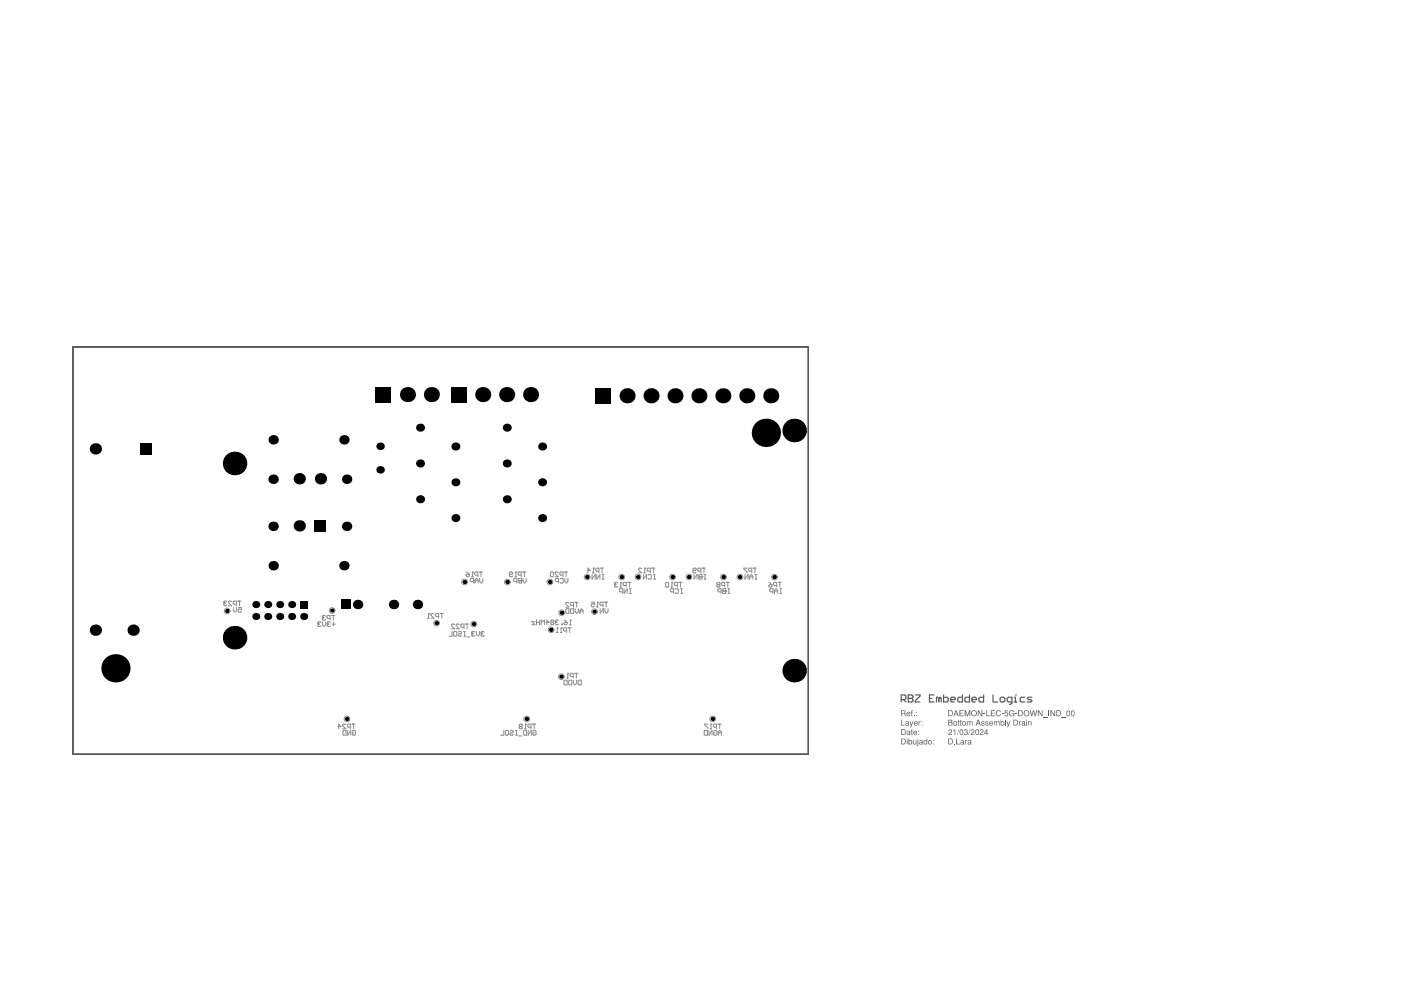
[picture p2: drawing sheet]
<svg xmlns="http://www.w3.org/2000/svg" width="297mm" height="210mm" viewBox="0 0 297 210" stroke-linecap="round" stroke-linejoin="round" font-family="sans-serif">
<g fill="none" stroke="#5a5a5a" stroke-width=".25">
<path d="M191.1 148.3h.7l.3-.2v-.5l-.3-.3h-.7v1.5M191.6 148.3l.5 .5M192.6 148.1h.1M192.6 147.3h.7l.3 .3v.2l-.3 .3 .3 .2v.3l-.3 .2h-.7zM192.6 148.1h.7M194.1 147.3h1v.3l-1 1v.2h1M197.1 148.1h.5M198.1 147.3h-1v1.5h1M199.1 148.1l-.3-.3h-.2v1M199.1 148.1v.7M199.1 148.1l.2-.3 .3 .3v.7M200.1 147.3v1.5h.7l.3-.2v-.5l-.3-.3h-.7"/>
<path d="M201.6 148.3h1v-.2l-.3-.3h-.5l-.2 .3v.5l.2 .2h.5M204.1 147.3v1.5h-.8l-.2-.2v-.5l.2-.3h.8M205.6 147.3v1.5h-.8l-.2-.2v-.5l.2-.3h.8M206.1 148.3h.9v-.2l-.2-.3h-.5l-.2 .3v.5l.2 .2h.5M208.5 147.3v1.5h-.7l-.3-.2v-.5l.3-.3h.7M210.5 147.3v1.5h1M212 148.1l.3-.3h.5l.2 .3v.5l-.2 .2h-.5l-.3-.2zM214.5 148.8h-.7l-.3-.2v-.5l.3-.3h.7v1.3l-.2 .2h-.3M215 148.8h.5M215 147.8h.3v1M215.3 147.3h.1M217.3 147.8h-.8l-.2 .3v.5l.2 .2h.8"/>
<path d="M218.8 147.8h-.8l-.2 .3 .2 .2h.5l.3 .3-.3 .2h-.7"/>
</g>
<g fill="#5a5a5a">
<path d="M193.3 150.7l.2-.1-.1 .1v.2h.1l-.1 .2v.8h-.2v-.8h-.1z"/>
<path d="M193.7 151.7h.2v.2h-.2z"/>
<path d="M191.1 152.6h.1v1.1h.6v.1h-.7z"/>
<path d="M192.9 152.9h.1l.2 .7 .3-.7h.1l-.5 1.3h-.2l.2-.3z"/>
<path d="M194.7 152.9h.2v.2l.3-.2-.3 .4v.5h-.2z"/>
<path d="M193.6 156.9h.1l.1 .8 .3-.1 .1-.7h.1v.9h-.7z"/>
<path d="M193.2 154.7l.3 .2-.1 .2 .1 .8-.3-.1v-.7h-.1z"/>
<path d="M203.4 150.6h.9v.1h-.7v.4h.7v.2h-.7v.4h.7v.2h-.9z"/>
<path d="M204.5 150.6h.3l.3 1 .4-1h.2v1.3h-.1v-1.1l-.4 1.1h-.2l-.3-1.1v1.1h-.2z"/>
<path d="M207.3 150.6h.2l.6 1v-1h.2v1.3h-.2l-.6-1.1v1.1h-.2z"/>
<path d="M208.5 151.3h.4v.1h-.4z"/>
<path d="M209.1 150.6h.2v1.1h.6v.2h-.8z"/>
<path d="M210.1 150.6h.9v.1h-.8v.4h.7v.2h-.7v.4h.8v.2h-.9z"/>
<path d="M211.3 150.8l.5-.2 .3 .2 .1 .2-.6-.3-.3 .5 .3 .5h.3l.3-.3-.2 .4-.4 .1-.3-.3-.1-.5z"/>
<path d="M212.4 151.3h.4v.1h-.4z"/>
<path d="M213.1 150.6h.6v.2h-.5l-.1 .3 .3-.1 .3 .2v.4l-.2 .3h-.3l-.2-.2-.1-.2h.2l.3 .2 .2-.2-.2-.3-.4 .1z"/>
<path d="M214.1 150.8l.3-.2 .5 .1 .1 .3-.3-.3-.4 .1-.2 .6 .1 .2 .4 .1 .2-.1 .1-.3h-.4v-.1h.5v.7l-.1-.2-.5 .2-.4-.2-.1-.5z"/>
<path d="M215.2 151.3h.5v.1h-.5z"/>
<path d="M218.3 150.6h.2l.2 1 .3-1h.2l.3 1 .2-1h.2l-.3 1.3h-.2l-.3-1.1-.3 1.1h-.2z"/>
<path d="M220 150.6h.2l.7 1v-1h.1v1.3h-.1l-.7-1.1v1.1h-.2z"/>
<path d="M221.1 152.1h1.1z"/>
<path d="M222.3 150.6h.2v1.3h-.2z"/>
<path d="M222.7 150.6h.2l.6 1v-1h.2v1.3h-.2l-.6-1.1v1.1h-.2z"/>
<path d="M225 152.1h1.1z"/>
<path d="M202.3 157.7h.2v.1h-.2z"/>
<path d="M202.7 156.6h.2v1.1h.6v.1h-.8z"/>
<path d="M204.6 156.9l.2 .2 .3-.2-.3 .3v.6h-.2z"/>
<path d="M201.2 154.8l.3-.2 .3 .2v.4l-.6 .5h.6v.1h-.7v-.3l.6-.5-.1-.2h-.2l-.3 .2z"/>
<path d="M202.1 154.9l.4-.3v1.2h-.1v-.8z"/>
<path d="M203.3 154.6l-.4 1.3z"/>
<path d="M204.5 154.7l.3-.1 .3 .2-.1 .4 .2 .4-.2 .2-.4 .1-.2-.2v-.2l.3 .2 .3-.2-.1-.2h-.2l.3-.2v-.3h-.3l-.3 .2z"/>
<path d="M205.7 154.6l-.4 1.3z"/>
<path d="M205.9 154.7l.4-.1 .3 .2-.1 .4-.5 .5h.6v.1h-.8l.2-.4 .5-.4-.2-.2-.5 .2z"/>
<path d="M207.8 154.7l.4-.1 .3 .2-.1 .4-.5 .5h.6v.1h-.8l.2-.4 .5-.4-.2-.2-.5 .2z"/>
<path d="M203.2 152.7l.2 .2-.1 .2 .1 .8-.2-.1v-.7h-.2z"/>
<path d="M203.6 152.7l.3 .2-.1 .2 .1 .8-.3-.1v-.7h-.1z"/>
<path d="M205 152.9l.2 .2 .1-.2 .4 .1 .4-.1 .1 .9h-.1l-.1-.8-.3 .2v.6h-.1v-.7l-.2-.1-.2 .2v.6h-.2z"/>
<path d="M208.1 153l.4-.1 .2 .1v.2l-.3-.2-.2 .2 .5 .3-.1 .3h-.5l-.1-.2 .3 .2 .3-.1-.5-.4z"/>
<path d="M208.9 153l.2-.1 .4 .1 .1 .2-.3-.2-.3 .2 .6 .2-.1 .4h-.6v-.2l.3 .2 .3-.1-.1-.2-.5-.2z"/>
<path d="M210.8 152.9l.1 .2 .2-.2 .3 .1 .4-.1 .1 .9h-.1l-.1-.8-.3 .2v.6h-.1v-.7l-.2-.1-.2 .2v.6h-.1z"/>
<path d="M213.1 152.6h.2v1.2h-.2z"/>
<path d="M213.4 152.9h.2l.2 .7 .3-.7h.1l-.6 1.3h-.1l.2-.3z"/>
<path d="M216.1 152.9h.1v.2l.3-.2-.3 .4v.5h-.1z"/>
<path d="M218 152.9l.1 .2 .2-.2 .3 .1 .1 .8h-.2v-.7l-.1-.1-.2 .1-.1 .7h-.1z"/>
<path d="M191.2 150.7v.5h.5l.1-.2v-.2zM191.1 150.6l.8 .1 .1 .3-.2 .2 .2 .7-.2-.1v-.4l-.2-.1h-.4v.6h-.1z"/>
<path d="M192.4 151.1v.2h.5l-.2-.3zM192.3 151l.4-.1 .3 .2v.3h-.6l.1 .3 .5-.1-.3 .3-.4-.2z"/>
<path d="M194.2 150.9h.2v.2h-.2zM194.2 151.7h.2v.2h-.2z"/>
<path d="M192.1 153.6v.1l.2 .1 .2-.4zM192 153.1l.2-.2 .5 .1 .1 .9-.8-.1v-.4l.5-.1v-.2l-.3-.1-.1 .2z"/>
<path d="M194 153.1l-.1 .2h.5l-.2-.3zM193.8 153l.5-.1 .2 .2 .1 .3h-.7l.2 .4 .4-.2-.1 .2-.3 .1-.3-.2z"/>
<path d="M195.4 152.9h.2v.2h-.2zM195.4 153.7h.2v.1h-.2z"/>
<path d="M191.2 156.7v1h.5l.1-.2 .1-.5-.2-.3zM191.1 156.6h.6l.2 .2 .1 .5-.2 .5h-.7z"/>
<path d="M192.2 156.6h.2v.2h-.2zM192.2 156.9h.2v.9h-.2z"/>
<path d="M192.7 157.3a.3 .3 0 0 0 .6 0 .3 .3 0 0 0-.6 0zM192.6 156.6h.2v.4l.3-.1 .3 .3v.4l-.2 .2h-.6z"/>
<path d="M194.5 156.6h.2v.2h-.2zM194.5 156.9h.2v1.2l-.3 .1 .1-.2z"/>
<path d="M195 157.5l.2 .3 .2-.1 .1-.3zM194.9 157l.3-.1 .3 .1 .2 .9-.2-.2-.6 .1v-.3l.6-.3-.3-.2-.3 .2z"/>
<path d="M195.9 157l.3-.1 .3 .1v-.4h.1v1.2l-.1-.1-.4 .2-.2-.2zM196 157.2v.4l.3 .1 .1-.5-.2-.2z"/>
<path d="M196.9 157.4a.31 .31 0 0 0 .6 0 .31 .31 0 0 0-.6 0zM196.7 157.3a.45 .45 0 0 1 .9 0 .45 .45 0 0 1-.9 0z"/>
<path d="M197.8 156.9h.2v.2h-.2zM197.8 157.7h.2v.1h-.2z"/>
<path d="M191.2 154.7v1h.5l.2-.3-.1-.6zM191.1 154.6h.5l.3 .2 .1 .5-.3 .5h-.6z"/>
<path d="M192.4 155.5v.2l.2 .1 .2-.4zM192.3 155h.6l.2 .9-.8-.1-.1-.3 .6-.3-.1-.2-.5 .2z"/>
<path d="M193.9 155.1l-.1 .2h.5l-.1-.3zM193.7 155.1l.2-.2 .5 .1v.5h-.6l.2 .3 .4-.2-.1 .2h-.5l-.2-.2z"/>
<path d="M194.7 154.9h.2v.2h-.2zM194.7 155.7h.2v.1h-.2z"/>
<path d="M201.2 150.7v1h.4l.2-.2v-.5l-.2-.3zM201.1 150.6h.6l.2 .2 .1 .7-.3 .3-.6 .1z"/>
<path d="M202.7 150.8l-.2 .5h.4zM202.6 150.6h.2l.4 1.3h-.1l-.2-.4h-.4l-.2 .4h-.2z"/>
<path d="M206 151.2a.5 .5 0 0 0 1 0 .5 .5 0 0 0-1 0zM205.9 151.2a.64 .64 0 0 1 1.2 0 .64 .64 0 0 1-1.2 0z"/>
<path d="M216.1 150.7v1h.4l.2-.2v-.5l-.2-.3zM215.9 150.6h.6l.3 .3 .1 .5-.3 .4-.7 .1z"/>
<path d="M217.2 151.2a.48 .48 0 0 0 .9 0 .48 .48 0 0 0-.9 0zM217 151.2a.65 .65 0 0 1 1.3 0 .65 .65 0 0 1-1.3 0z"/>
<path d="M224.1 150.7v1l.6-.1 .1-.3-.1-.4zM224 150.6h.6l.3 .3 .1 .4-.3 .5-.7 .1z"/>
<path d="M226.3 150.9l-.1 .5 .3 .3 .2-.2v-.5l-.1-.2zM226.2 150.8l.4-.2 .2 .3v.6l-.2 .4-.5-.3z"/>
<path d="M227.3 150.9l-.1 .6 .3 .2 .2-.1v-.6l-.2-.2zM227.2 150.8l.3-.2 .3 .3v.5l-.2 .5-.5-.2z"/>
<path d="M201.2 156.7v1h.4l.2-.2v-.6l-.1-.2zM201.1 156.6h.6l.2 .2 .1 .4-.2 .6h-.7z"/>
<path d="M203.8 157.5l.2 .3 .2-.1v-.3zM203.7 157l.3-.1 .3 .1 .2 .9-.3-.2-.5 .1v-.3l.5-.3-.2-.2-.3 .2z"/>
<path d="M205.3 157.5l.2 .3 .2-.1 .1-.3zM205.2 157l.3-.1 .4 .1 .1 .9-.2-.2-.6 .1v-.3l.6-.3-.3-.2-.3 .2z"/>
<path d="M203.7 154.8l-.1 .6 .3 .3 .2-.2v-.5l-.2-.2zM203.5 154.8l.4-.2 .3 .2v.6l-.2 .5h-.3l-.2-.3z"/>
<path d="M207 154.9v.7l.3 .1 .1-.8-.2-.1zM206.9 154.8l.3-.2 .3 .3v.7l-.2 .3-.5-.3z"/>
<path d="M209.2 154.9l-.4 .5h.4zM209.2 154.6h.1v.8h.2l-.2 .4h-.1v-.2h-.6z"/>
<path d="M201.2 152.7v.4l.5-.1v-.2zM201.2 153.3v.4l.6-.1-.1-.3zM201.1 152.6l.7 .1 .1 .3-.1 .2 .2 .2-.1 .4h-.8z"/>
<path d="M202.2 153.4a.3 .3 0 0 0 .6 0 .3 .3 0 0 0-.6 0zM202 153.4a.5 .5 0 0 1 1 0 .5 .5 0 0 1-1 0z"/>
<path d="M204.1 153.4a.3 .3 0 0 0 .6 0 .3 .3 0 0 0-.6 0zM203.9 153.4a.5 .5 0 0 1 1 0 .5 .5 0 0 1-1 0z"/>
<path d="M207.4 152.8l-.2 .5h.4zM207.3 152.6h.2l.4 1.2h-.1l-.2-.3h-.5l-.1 .3h-.2z"/>
<path d="M209.9 153.1v.2h.5l-.2-.3zM209.9 153l.3-.1 .3 .2 .1 .3h-.7l.2 .4 .4-.2-.2 .2-.5-.1z"/>
<path d="M212.2 153.4a.31 .31 0 0 0 .6 0 .31 .31 0 0 0-.6 0zM212.2 152.6h.1v.4l.4-.1 .2 .2v.5l-.2 .3-.5-.1z"/>
<path d="M215 152.7v1h.5l.2-.4-.1-.4zM214.9 152.6h.6l.3 .2 .1 .5-.3 .5h-.7z"/>
<path d="M216.7 153.6l.1 .1h.2l.2-.3zM216.7 153l.2-.1 .4 .1 .1 .9-.8-.1 .1-.4 .5-.1-.2-.3-.4 .2z"/>
<path d="M217.6 152.6h.1v.2h-.1zM217.6 152.9h.1v.9h-.1z"/>
</g>
<path d="M15.5 73.6h155.9v86.3h-155.9z" fill="none" stroke="#000" stroke-width=".21"/>
<g fill="#000">
<circle cx="20.2" cy="95.2" r="1.2"/>
<circle cx="49.7" cy="98.3" r="2.5"/>
<circle cx="57.9" cy="93.2" r="1"/>
<circle cx="72.9" cy="93.2" r="1"/>
<circle cx="80.6" cy="99.6" r=".8"/>
<circle cx="80.6" cy="94.6" r=".8"/>
<circle cx="86.4" cy="83.7" r="1.6"/>
<circle cx="89.1" cy="98.3" r=".85"/>
<circle cx="89.1" cy="90.7" r=".85"/>
<circle cx="91.5" cy="83.7" r="1.6"/>
<circle cx="96.6" cy="94.7" r=".85"/>
<circle cx="102.3" cy="83.7" r="1.6"/>
<circle cx="107.4" cy="83.7" r="1.6"/>
<circle cx="107.4" cy="98.3" r=".85"/>
<circle cx="107.4" cy="90.7" r=".85"/>
<circle cx="112.5" cy="83.7" r="1.6"/>
<circle cx="114.9" cy="94.7" r=".85"/>
<circle cx="133" cy="83.9" r="1.6"/>
<circle cx="138" cy="83.9" r="1.6"/>
<circle cx="143.1" cy="83.9" r="1.6"/>
<circle cx="148.2" cy="83.9" r="1.6"/>
<circle cx="153.3" cy="83.9" r="1.6"/>
<circle cx="158.3" cy="83.9" r="1.6"/>
<circle cx="162.4" cy="91.8" r="3"/>
<circle cx="163.4" cy="83.9" r="1.6"/>
<circle cx="168.4" cy="91.3" r="2.5"/>
<circle cx="57.9" cy="101.6" r="1"/>
<circle cx="57.9" cy="111.6" r="1"/>
<circle cx="57.9" cy="119.9" r="1"/>
<circle cx="63.5" cy="101.5" r="1.2"/>
<circle cx="63.5" cy="111.5" r="1.2"/>
<circle cx="67.9" cy="101.5" r="1.2"/>
<circle cx="72.9" cy="119.9" r="1"/>
<circle cx="73.5" cy="111.6" r="1"/>
<circle cx="73.5" cy="101.6" r="1"/>
<circle cx="89.1" cy="105.9" r=".85"/>
<circle cx="96.6" cy="102.3" r=".85"/>
<circle cx="96.6" cy="109.8" r=".85"/>
<circle cx="107.4" cy="105.9" r=".85"/>
<circle cx="114.9" cy="102.3" r=".85"/>
<circle cx="114.9" cy="109.8" r=".85"/>
<circle cx="20.2" cy="133.6" r="1.2"/>
<circle cx="28.2" cy="133.6" r="1.2"/>
<circle cx="48.2" cy="129.5" r=".44"/>
<circle cx="49.7" cy="135.2" r="2.5"/>
<circle cx="54.2" cy="128.2" r=".75"/>
<circle cx="54.2" cy="130.7" r=".75"/>
<circle cx="56.8" cy="128.2" r=".75"/>
<circle cx="56.8" cy="130.7" r=".75"/>
<circle cx="59.3" cy="130.7" r=".75"/>
<circle cx="59.3" cy="128.2" r=".75"/>
<circle cx="61.8" cy="128.2" r=".75"/>
<circle cx="61.8" cy="130.7" r=".75"/>
<circle cx="64.4" cy="130.7" r=".75"/>
<circle cx="70.4" cy="129.4" r=".44"/>
<circle cx="75.8" cy="128.2" r="1"/>
<circle cx="83.4" cy="128.2" r="1"/>
<circle cx="88.5" cy="128.2" r="1"/>
<circle cx="92.6" cy="132.1" r=".44"/>
<circle cx="98.5" cy="123.4" r=".44"/>
<circle cx="100.5" cy="132.3" r=".44"/>
<circle cx="107.6" cy="123.4" r=".44"/>
<circle cx="116.6" cy="123.4" r=".44"/>
<circle cx="116.8" cy="133.5" r=".44"/>
<circle cx="119.1" cy="129.9" r=".44"/>
<circle cx="124.5" cy="122.3" r=".44"/>
<circle cx="126" cy="129.7" r=".44"/>
<circle cx="131.8" cy="122.3" r=".44"/>
<circle cx="135.3" cy="122.3" r=".44"/>
<circle cx="142.6" cy="122.3" r=".44"/>
<circle cx="146.1" cy="122.3" r=".44"/>
<circle cx="153.4" cy="122.3" r=".44"/>
<circle cx="156.9" cy="122.4" r=".44"/>
<circle cx="164.2" cy="122.4" r=".44"/>
<circle cx="24.5" cy="141.7" r="3"/>
<circle cx="73.6" cy="152.4" r=".44"/>
<circle cx="111.7" cy="152.4" r=".44"/>
<circle cx="119" cy="143.5" r=".44"/>
<circle cx="151.1" cy="152.4" r=".44"/>
<circle cx="168.4" cy="142.2" r="2.5"/>
</g>
<g fill="#000">
<path d="M29.8 94h2.4v2.4h-2.4z" fill-rule="evenodd"/>
<path d="M79.7 82.1h3.2v3.2h-3.2z" fill-rule="evenodd"/>
<path d="M95.7 82.1h3.2v3.2h-3.2z" fill-rule="evenodd"/>
<path d="M126.3 82.3h3.2v3.2h-3.2z" fill-rule="evenodd"/>
<path d="M66.7 110.3h2.4v2.4h-2.4z" fill-rule="evenodd"/>
<path d="M63.6 127.4h1.5v1.5h-1.5z" fill-rule="evenodd"/>
<path d="M72.3 127.2h2v2h-2z" fill-rule="evenodd"/>
</g>
<path d="M15.5 73.6h155.9v86.3h-155.9z" fill="none" stroke="#5a5a5a" stroke-width=".25"/>
<g fill="none" stroke="#8c8c8c" stroke-width=".21">
<path d="M47.4 127.8h.1M47.4 127.8l.2 .1M47.6 127.9l-.2 .2 .2 .3 .5-.1M47.6 127.9h.2M48.1 127.6l-.5-.2-.2 .4M49.1 127.6l-.2-.2-.5 .2 .7 .8h-.7M49.5 128.8v.7l.3 .3 .4-.3v-.7M50.1 128.1h-.5l-.2-.5 .2-.2h.5v1M50.4 127.4h.7M50.5 128.8h.7v.5l-.4-.2-.3 .2 .2 .5 .5-.2M50.8 127.4v1M67.4 132.2h.1"/>
<path d="M67.4 132.2l.1 .1M67.5 132.3h.2M67.5 132.3l-.1 .2 .1 .3 .5-.1M68 132l-.5-.2-.1 .4M68.3 130.8h.1M68.3 130.8l.2 .2M68.4 131.8v.7l.3 .3 .3-.3v-.7M68.5 131l-.2 .2 .2 .3 .5-.2M68.5 131h.2M69 130.7l-.5-.2-.2 .3M69.4 132.2h.1M69.4 132.2l.1 .1"/>
<path d="M69.5 132.3h.2M69.5 132.3l-.1 .2 .1 .3 .5-.1M70 131.2h-.5l-.2-.5 .2-.2h.5v1M70 132l-.5-.2-.1 .4M70.3 130.5h.7M70.4 132.3h.6M70.7 130.5v1M70.7 132v.7M90.7 131.1h.3M90.8 130.1h.1M90.8 130.1v1M90.8 130.1l.2 .1"/>
<path d="M92 130.2l-.2-.1-.5 .1 .7 .9h-.7M93 130.7h-.5l-.2-.5 .2-.1h.5v1M93.3 130.1h.7M93.7 130.1v1M95.8 133.9v1h-.6M96.2 134l.1-.1 .5 .1v.7l-.1 .2-.5-.2zM96.4 132.5l-.2-.2-.5 .2 .7 .8h-.7M97.2 134l.1-.1 .5 .1-.1 .4-.5 .1 .1 .4 .5-.2M97.4 132.5l-.2-.2-.5 .2 .7 .8h-.7M98.3 133.9h.4M98.3 134.9h.4M98.4 133h-.5l-.2-.5 .2-.2h.5v1"/>
<path d="M98.5 133.9v1M98.7 132.3h.7M98.8 121.9l.2-.1h.5v.3l-.5 .2zM98.8 121.3l.7 .5M99 135h.7M99 132.3v1M100 122.3h.3M100 134.2h.1M100 134.2l.2 .2M100.2 121.3h.1M100.2 121.3l.1 .1M100.2 121.3v1"/>
<path d="M100.2 134.4h.1M100.2 134.4l-.2 .1 .2 .4 .5-.2M100.4 123.3h-.5l-.2-.5 .2-.2h.5v1M100.7 134l-.5-.1-.2 .3M100.7 123.1h.7M100.7 123.6v-.6l.3-.4 .4 .4v.6M101 133.9v.6l.3 .4 .4-.4v-.6M101.3 121.9h-.5l-.1-.5 .1-.1h.5v1M101.7 121.3h.6M101.7 122.6v.7l.3 .3 .4-.3v-.7M102 121.3v1M102 134.2h.1"/>
<path d="M102 134.2l.2 .2M102.2 134.4l-.2 .1 .2 .4 .5-.2M102.2 134.4h.1M102.7 134l-.5-.1-.2 .3M108 121.8h.5l.2-.2-.2-.3-.5 .1v.7l.2 .2 .5-.2M109.2 122.3h.3M109.4 121.3h.1M109.4 121.3l.1 .1M109.4 121.3v1M109.6 123.3h-.5l-.2-.5 .2-.2h.5v1M109.9 122.8l.2-.2h.5v1h-.5l-.2-.1 .2-.4zM110.1 123.1h.5"/>
<path d="M110.5 121.9h-.5l-.1-.5 .1-.1h.5v1M110.6 123.1h.1M110.9 121.3h.6M110.9 122.6v.7l.3 .3 .4-.3v-.7M111.2 121.3v1M113.4 131.8h-.6l.6 .7h-.6M113.8 132h.6M113.8 131.5v1M114.4 131.5v1M114.8 132.5v-1l.3 .3 .3-.3v1M115.8 132h.6l-.5-.5v1M116.7 121.4l.2-.1 .5 .1v.7l-.2 .2-.5-.2z"/>
<path d="M116.9 132l-.1-.2 .1-.3 .5 .1-.1 .4M116.9 132l-.1 .1 .1 .4 .5-.2-.1-.3M116.9 132h.4M117.8 131.8h.1M117.8 131.8l.1 .2M117.9 132l-.1 .1 .1 .4 .5-.2M117.9 132h.2M118 134.1h.3M118.1 133.1h.1M118.1 133.1v1M118.1 133.1l.2 .2M118.4 121.4l-.2-.1-.5 .1 .7 .9h-.7"/>
<path d="M118.4 123.3h-.5l-.2-.5 .2-.2h.5v1M118.4 131.6l-.5-.1-.1 .3M118.7 122.8l.2-.2 .5 .2v.7l-.2 .1-.5-.1M118.8 134.1h.3M119 133.1h.1M119 133.1l.1 .2M119 133.1v1M119.1 132.3h.2v.2h-.2zM119.4 121.9h-.5l-.2-.5 .2-.1h.5v1M119.6 132.1l.2-.1h.5l-.2 .5h-.3zM119.6 131.5l.7 .5M119.7 121.3h.7"/>
<path d="M119.7 122.6v.7l.4 .3 .3-.3v-.7M119.9 129.2l.2-.1h.5v1h-.5l-.2-.2zM120 121.3v1M120.1 133.8h-.5l-.1-.5 .1-.2h.5v1M120.5 133.1h.6M120.6 127.9l-.2-.2-.5 .2 .7 .8h-.7M120.8 132.5h.3M120.8 133.1v1M120.9 131.5h.1M120.9 131.5v1M120.9 131.5l.2 .1M120.9 129.2l.2-.1h.5v1h-.5l-.2-.2z"/>
<path d="M121.6 128.4h-.5l-.2-.5 .2-.2h.5v1M121.9 127.7h.7M121.9 129.1v.6l.4 .4 .3-.4v-.6M122.3 127.7v1M122.9 130.1v-.7l.4-.3 .3 .3v.7M122.9 129.6h.7M124.5 121h.6l-.5-.5v1M125.4 127.7h.6v.5l-.3-.2-.3 .2 .1 .5 .5-.2M125.5 121.8v1l.7-1v1M125.6 121.5h.4M125.8 120.5h.1M125.8 120.5l.2 .1"/>
<path d="M125.8 120.5v1M126.5 128.7h.4M126.5 121.8v1l.7-1v1M126.7 127.7h.1M126.7 127.7l.2 .1M126.7 127.7v1M127 121.1h-.5l-.2-.5 .2-.1h.5v1M127.2 129v1l.7-1v1M127.3 120.5h.7M127.6 120.5v1M127.7 121.8h.3M127.7 122.8h.3"/>
<path d="M127.9 128.3h-.5l-.2-.5 .2-.1h.5v1M127.9 121.8v1M128.2 127.7h.7M128.2 129v.7l.4 .3 .3-.3v-.7M128.5 127.7v1M130.3 123.8h.1M130.3 123.8l.1 .2M130.4 124l-.1 .1 .1 .4 .5-.2M130.4 124h.2M130.9 123.6l-.5-.1-.1 .3M131.4 124.5h.4M131.6 123.5h.1"/>
<path d="M131.6 123.5l.2 .1M131.6 123.5v1M132 125.5h-.5l-.2-.5 .2-.2h.5v1M132.3 124.8v1l.7-1v1M132.8 124.1h-.5l-.2-.5 .2-.1h.5v1M133.1 123.5h.7M133.4 123.5v1M133.5 124.8h.3M133.5 125.8h.3M133.7 124.8v1M136 120.6l-.1-.1-.5 .1 .6 .9h-.6M136.4 121.8v1l.7-1v1"/>
<path d="M136.5 121.5h.4M136.7 120.5h.1M136.7 120.5l.2 .1M136.7 120.5v1M137.4 122l.2-.2 .5 .2v.6l-.2 .2-.5-.2M137.9 121.1h-.5l-.2-.5 .2-.1h.5v1M138.2 120.5h.7M138.5 120.5v1M138.6 121.8h.3M138.6 122.8h.3M138.8 121.8v1M141.1 123.6l.2-.1 .5 .1v.7l-.2 .2-.5-.2z"/>
<path d="M142.3 124.5h.3M142.5 123.5h.1M142.5 123.5l.1 .1M142.5 123.5v1M142.8 125.5h-.5l-.1-.5 .1-.2h.5v1M143.2 125l.1-.2 .5 .2v.7l-.1 .1-.5-.1M143.6 124.1h-.5l-.1-.5 .1-.1h.5v1M143.9 123.5h.7M144.3 123.5v1M144.3 124.8h.4M144.3 125.8h.4M144.5 124.8v1"/>
<path d="M146.9 121h.5l.2-.2-.2-.3-.5 .1v.7l.2 .2 .5-.2M147.1 121.8v1l.7-1v1M148.1 122l.2-.2h.5v1h-.5l-.2-.2 .2-.3zM148.3 122.3h.5M148.6 121.1h-.5l-.2-.5 .2-.1h.5v1M148.8 122.3h.1M148.9 120.5h.7M149.3 120.5v1M149.3 121.8h.3M149.3 122.8h.3M149.5 121.8v1M152.1 124l-.1-.2 .1-.3 .5 .1-.1 .4"/>
<path d="M152.1 124l-.1 .1 .1 .4 .5-.2-.1-.3M152.1 124h.4M152.9 125.5h-.5l-.2-.5 .2-.2h.5v1M153.2 125l.2-.2h.5v1h-.5l-.2-.1 .2-.4zM153.4 125.3h.5M153.6 124.1h-.5l-.1-.5 .1-.1h.5v1M153.9 125.3h.1M154 123.5h.6M154.3 123.5v1M154.4 124.8h.3M154.4 125.8h.3M154.5 124.8v1"/>
<path d="M157.9 121.8v1l.7-1v1M158.4 120.5h-.7l.7 1M158.9 122.8v-.7l.4-.3 .3 .3v.7M158.9 122.3h.7M159.4 121.1h-.5l-.2-.5 .2-.1h.5v1M159.7 120.5h.7M160.1 120.5v1M160.1 121.8h.3M160.1 122.8h.3M160.3 121.8v1M163 123.5l.7 .5M163 124.1l.2-.1h.5l-.2 .5h-.3z"/>
<path d="M163.9 125.5h-.5l-.2-.5 .2-.2h.5v1M164.2 125.8v-.6l.3-.4 .4 .4v.6M164.2 125.3h.7M164.7 124.1h-.5l-.2-.5 .2-.1h.5v1M165 123.5h.7M165.3 123.5v1M165.4 124.8h.3M165.4 125.8h.3M165.5 124.8v1M71.7 154h.6l-.5-.5v1M72.7 155l.2-.1h.5v1h-.5l-.2-.2zM73.3 153.7l-.1-.2-.5 .2 .6 .8h-.6"/>
<path d="M73.7 154.9v1l.7-1v1M74.3 154.2h-.5l-.1-.5 .1-.2h.5v1M74.7 153.5h.6M74.7 155l.2-.1 .5 .1v.7l-.5 .2-.2-.5h.3M75 153.5v1M106.8 154.9v1h-.7M107.1 155l.2-.1 .5 .1v.7l-.2 .2-.5-.2zM108.1 155l.2-.1 .5 .1-.2 .4-.5 .1 .2 .4 .5-.2M109.3 154.9h.3M109.3 155.9h.3M109.5 154.9v1M110 156h.6"/>
<path d="M110.3 154l-.2-.1 .2-.4 .5 .2-.2 .3M110.3 154l-.2 .2 .2 .3 .5-.1-.2-.4M110.3 154h.3M111 155l.1-.1h.5v1h-.5l-.1-.2zM111.3 154.5h.3M111.4 153.5h.1M111.4 153.5l.2 .2M111.4 153.5v1M112 154.9v1l.6-1v1M112.6 154.2h-.5l-.2-.5 .2-.2h.5v1M112.9 153.5h.7M113 155l.1-.1 .5 .1v.7l-.5 .2-.1-.5h.3"/>
<path d="M113.3 153.5v1M119.6 144.4l.1-.2h.5v1h-.5l-.1-.2zM120.2 143.8h.3M120.4 142.8h.1M120.4 142.8l.1 .1M120.4 142.8v1M120.6 144.4l.1-.2h.5v1h-.5l-.1-.2zM121.5 143.4h-.5l-.1-.5 .1-.1h.5v1M121.6 144.2v.7l.3 .3 .3-.3v-.7M121.9 142.8h.6M122.2 142.8v1M122.6 144.4l.1-.2h.5v1h-.5l-.1-.2z"/>
<path d="M149.3 155l.2-.1h.5v1h-.5l-.2-.2zM150.1 153.5h-.7l.7 1M150.3 154.9v1l.7-1v1M150.6 154.5h.3M150.8 153.5h.1M150.8 153.5l.1 .2M150.8 153.5v1M151.3 155l.2-.1 .5 .1v.7l-.2 .2-.5-.2v-.3h.3M151.9 154.2h-.5l-.1-.5 .1-.2h.5v1M152.2 153.5h.7M152.3 155.9v-.7l.3-.3 .4 .3v.7M152.3 155.4h.7"/>
<path d="M152.6 153.5v1"/>
<circle cx="48.2" cy="129.5" r=".6"/>
<circle cx="70.4" cy="129.4" r=".6"/>
<circle cx="92.6" cy="132.1" r=".6"/>
<circle cx="98.5" cy="123.4" r=".6"/>
<circle cx="100.5" cy="132.3" r=".6"/>
<circle cx="107.6" cy="123.4" r=".6"/>
<circle cx="116.6" cy="123.4" r=".6"/>
<circle cx="116.8" cy="133.5" r=".6"/>
<circle cx="119.1" cy="129.9" r=".6"/>
<circle cx="124.5" cy="122.3" r=".6"/>
<circle cx="126" cy="129.7" r=".6"/>
<circle cx="131.8" cy="122.3" r=".6"/>
<circle cx="135.3" cy="122.3" r=".6"/>
<circle cx="142.6" cy="122.3" r=".6"/>
<circle cx="146.1" cy="122.3" r=".6"/>
<circle cx="153.4" cy="122.3" r=".6"/>
<circle cx="156.9" cy="122.4" r=".6"/>
<circle cx="164.2" cy="122.4" r=".6"/>
<circle cx="73.6" cy="152.4" r=".6"/>
<circle cx="111.7" cy="152.4" r=".6"/>
<circle cx="119" cy="143.5" r=".6"/>
<circle cx="151.1" cy="152.4" r=".6"/>
</g>
</svg>
